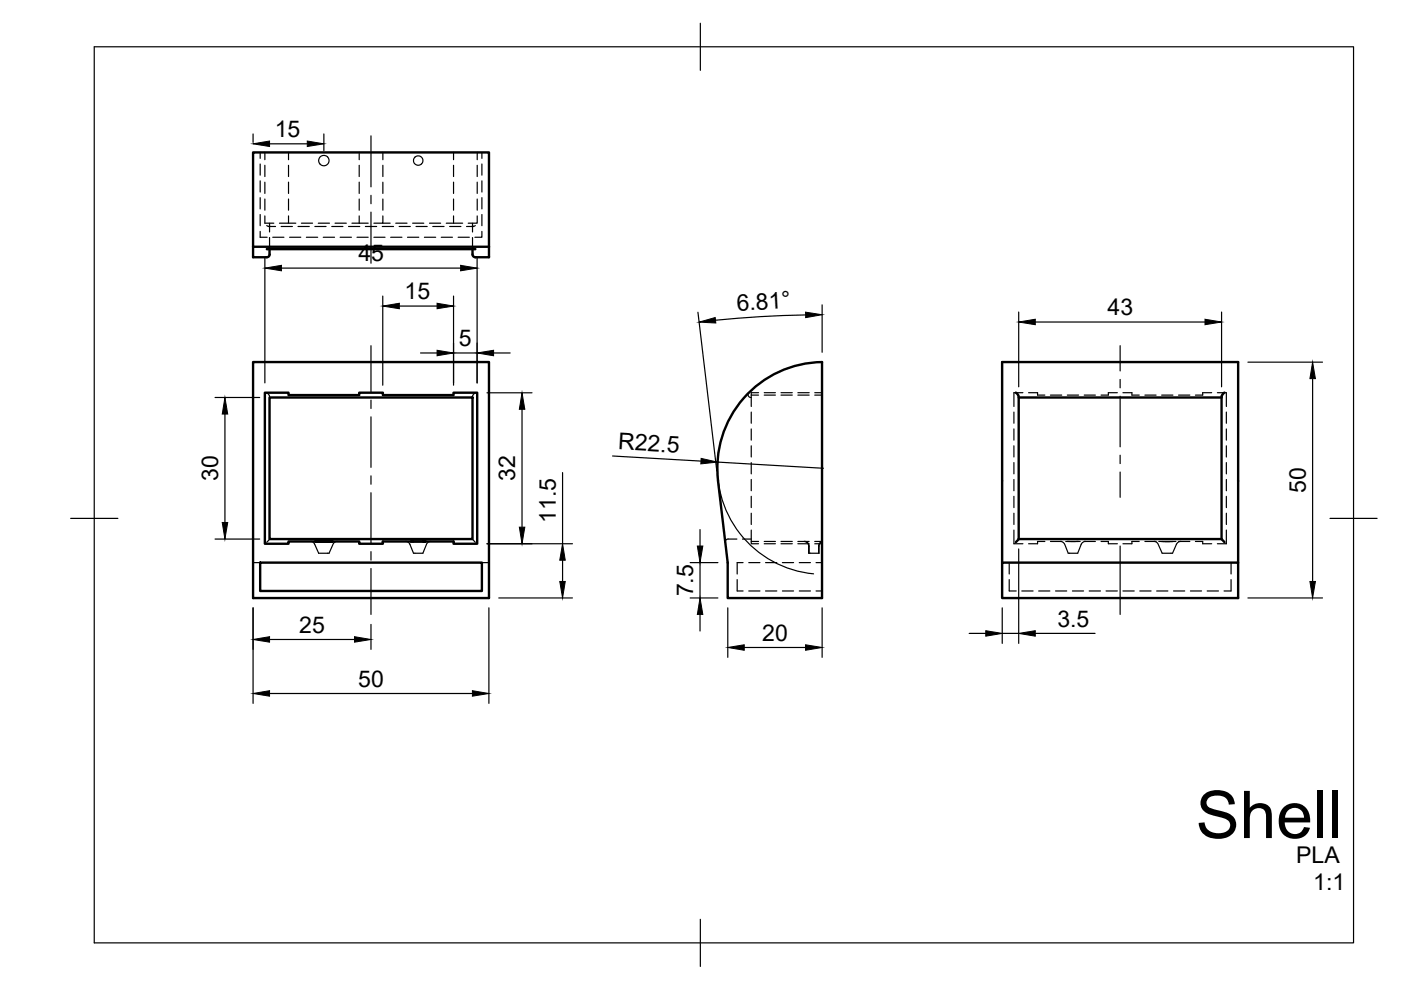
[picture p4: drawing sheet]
<svg xmlns="http://www.w3.org/2000/svg" width="297mm" height="210mm" viewBox="0 0 297 210" stroke-linecap="round" stroke-linejoin="round" font-family="sans-serif">
<defs><g id="words">
<text font-size="14" x="253.5" y="177.7">Shell</text>
<g font-size="4.9">
<text x="58.3" y="29">15</text>
<text x="76" y="55.4">45</text>
<text x="85.8" y="63.4">15</text>
<text x="156.3" y="65.9" transform="rotate(-3 156.3 65.9)">6.81°</text>
<text x="234.8" y="66.8">43</text>
<text x="97.3" y="73.4">5</text>
<text x="131" y="95.3" transform="rotate(3 131 95.3)">R22.5</text>
<text x="46.2" y="102" transform="rotate(-90 46.2 102)">30</text>
<text x="109.2" y="102" transform="rotate(-90 109.2 102)">32</text>
<text x="276.8" y="104.5" transform="rotate(-90 276.8 104.5)">50</text>
<text x="117.8" y="110.9" transform="rotate(-90 117.8 110.9)">11.5</text>
<text x="147" y="126.4" transform="rotate(-90 147 126.4)">7.5</text>
<text x="63.5" y="134.1">25</text>
<text x="161.6" y="135.8">20</text>
<text x="224.2" y="132.8">3.5</text>
<text x="75.9" y="145.6">50</text>
<text x="274.8" y="183.1">PLA</text>
<text x="278.4" y="188.7">1:1</text>
</g>
</g></defs>
<!-- layer: Visible -->
<g fill="none" stroke="#000" stroke-width=".51">
<path d="M53.7 52.3v-20h50v20M53.7 52.3v2.2h2.9a.6 .6 0 0 0 .6-.6M53.7 52.3h50M56.6 52.8h.1M56.6 52.8h44.1M57.1 52.8v1.1M100.8 52.8h-.1M103.7 52.3v2.2h-2.9a.64 .64 0 0 1-.6-.7v-1M53.7 76.8h50v50h-50zM57.1 84.3h43.1v30h-43.1zM158.6 83.4a22.5 22.5 0 0 1 15.7-6.6v50h-20v-7.5l-2.1-17.4a22.5 22.5 0 0 1 6.4-18.5zM215.4 83.2l.6 .9v30.2"/>
<path d="M216 84.3h43M259.6 83.2l-.6 .9v30.2h-43M55.2 119.3h47v6h-47zM66.8 114.8h3.7zM66.8 114.8h-5.6v.5h-5v-32h5v.5h15v-.5h5v.5h15v-.5h5v32h-5v-.5h-6M70.5 114.8h5.7v.5h5v-.5h5.9M87.1 114.8h3.1zM212.5 119.3h50v7.5h-50zM212.5 119.3v-42.5h50v42.5M216 114.3l-.6 .6M259 114.3l.6 .6"/>
</g>
<!-- layer: Hidden -->
<g fill="none" stroke="#000" stroke-width=".25">
<path d="M55.2 32.3v1.3M55.2 34.8v2.3M55.2 38.3v2.4M56.2 32.3v1.6M56.2 35v2.4M56.2 38.6v2.4M61.2 32.3v1.6M61.2 35v2.4M61.2 38.6v2.4M76.2 32.3v1.6M76.2 35v2.4M76.2 38.6v2.4"/>
<path d="M81.2 32.3v1.6M81.2 35v2.4M81.2 38.6v2.4M96.2 32.3v1.6M96.2 35v2.4M96.2 38.6v2.4M101.2 32.3v1.6M101.2 35v2.4M101.2 38.6v2.4M102.2 32.3v1.3M102.2 34.8v2.3M102.2 38.3v2.4"/>
<path d="M55.2 49.1v1.2h1.4M55.2 41.9v2.4M55.2 45.5v2.4M56.2 45.8v1.5h1.9M56.2 42.2v2.4M56.6 47.8l.4 .2 .1-.2M57 48h1.4M57.1 50.4v1.9a.51 .51 0 0 1-.5 .5M57.1 47.3v1.9M57.1 52.3v.5M57.8 50.3h2.4M59.6 48h2.4"/>
<path d="M61.2 45.8v1.5h-2M61.2 47.3h1.5M61.2 42.2v2.4M61.4 50.3h2.4M63.2 48h2.4M63.9 47.3h2.4M65 50.3h2.4M66.8 48h2.3M67.5 47.3h2.3M68.5 50.3h2.4M70.3 48h2.4M71 47.3h2.4"/>
<path d="M72.1 50.3h2.4M73.9 48h2.4M74.6 47.3h3.5M75.7 50.3h2.4M76.2 42.2v2.4M76.2 45.8v1.5M77.5 48h2.4M79.3 50.3h2.3M81 48h2.4M81.2 45.8v1.5h-1.9M81.2 47.3h1.5M81.2 42.2v2.4"/>
<path d="M82.8 50.3h2.4M83.9 47.3h2.4M84.6 48h2.4M86.4 50.3h2.4M87.5 47.3h2.4M88.2 48h2.4M90 50.3h2.4M91.1 47.3h2.3M91.8 48h2.3M93.6 50.3h2.3M94.6 47.3h3.5M95.3 48h2.4"/>
<path d="M96.2 42.2v2.4M96.2 45.8v1.5M97.1 50.3h2.4M98.9 48h1.5M100.2 52.8v-.5a.51 .51 0 0 0 .5 .5M100.2 47.8l.1 .2 .5-.2M100.2 47.3v1.9M100.2 50.4v1.9M101.2 45.8v1.5h-1.9M101.2 42.2v2.4M102.2 49.1v1.2h-1.5M102.2 41.9v2.4"/>
<path d="M102.2 45.5v2.4M56.6 83.2l.5 .7v.4M100.8 83.2l-.6 .7v.4M158.8 83.2l-.2 .6a.62 .62 0 0 0 .7 .5M159.3 83.8h1.5M159.3 87.4v2.3M159.3 90.9v2.4M159.3 94.5v2.4M159.3 98.1v2.4M160.8 83.3h-1.5v2.9M162 83.8h2.4M162 83.3h2.4"/>
<path d="M165.6 83.8h2.4M165.6 83.3h2.4M169.2 83.8h2.4M169.2 83.3h2.4M172.7 83.8h1.6M172.7 83.3h1.6M215 87.4v2.3M215 90.9v2.4M215 94.5v2.4M215 98.1v2.4M216.9 83.3h-1.9v2.9M218.1 83.3h1.9v.5h1.5"/>
<path d="M222.7 83.8h2.4M226.3 83.8h2.4M229.9 83.8h2.3M236.9 83.3h-1.9v.5h-1.6M238.1 83.3h1.9v.5h1.5M242.7 83.8h2.4M246.3 83.8h2.4M249.9 83.8h2.4M256.9 83.3h-1.9v.5h-1.6M258.1 83.3h1.9v2.9M260 87.4v2.3M260 90.9v2.4"/>
<path d="M260 94.5v2.4M260 98.1v2.4M53.7 119.3h1.5M57.1 114.3l-.5 .7M65.8 114.8l.6 .1 .2 .3 1 2.1h2.2l.9-2.1 .3-.3 .5-.1M86 114.8l.5 .1 .3 .4 .9 2h2l.8-2 .3-.4 .6-.1M100.2 114.3l.6 .7M102.2 119.3h1.5M156.2 114.3h-2l-.3 .3-.1 .4M157.4 114.3h1.9M157.5 119.3h-1.2v2.4M158.7 119.3h2.4"/>
<path d="M159.3 112.4v2.9h1.5M159.3 101.7v2.3M159.3 105.2v2.4M159.3 108.8v2.4M159.3 114.8h1.5M162 115.3h2.4M162 114.8h2.4M162.3 119.3h2.4M165.6 115.3h2.4M165.6 114.8h2.4M165.9 119.3h2.4M169.2 115.3h2.4"/>
<path d="M169.2 114.8h2.4M169.5 119.3h2.3M170.5 114.8a.94 .94 0 0 1 .9 1v1.5h2.3v-1.8l.6-.6M170.6 114.8a.98 .98 0 0 1 1 1v1.5M172.7 114.8h1.6l-.5 .3-.2 .5v1.7M172.7 115.3h1.6M173 119.3h1.3M214 119.3v2.4M215 112.4v2.9h1.9M215 101.7v2.3M215 105.2v2.4M215 108.8v2.4"/>
<path d="M221.5 114.8h-1.5v.5h-1.9M222.7 114.8h2.4M224.8 114.8l.5 .1 .4 .4 .8 2h2l.9-2.2 .8-.3M226 114.8h3M226.3 114.8h2.4M229.9 114.8h2.3M233.4 114.8h1.6v.5h1.9M241.5 114.8h-1.5v.5h-1.9M242.7 114.8h2.4M244.6 114.8l.6 .1 .3 .3 .9 2.1h2.2l.9-2.1 .3-.3 .6-.1M245.7 114.8h3.6M246.3 114.8h2.4"/>
<path d="M249.9 114.8h2.4M253.4 114.8h1.6v.5h1.9M260 112.4v2.9h-1.9M260 101.7v2.3M260 105.2v2.4M260 108.8v2.4M261 119.3v2.4M156.3 122.9v2.4h1.2M158.7 125.3h2.4M162.3 125.3h2.4M165.9 125.3h2.4M169.5 125.3h2.3"/>
<path d="M173 125.3h1.3M214 122.9v2.4h1.5M216.6 125.3h2.4M220.2 125.3h2.4M223.8 125.3h2.4M227.4 125.3h2.3M230.9 125.3h2.4M234.5 125.3h2.4M238.1 125.3h2.4M241.7 125.3h2.4M245.2 125.3h2.4M248.8 125.3h2.4"/>
<path d="M252.4 125.3h2.4M255.9 125.3h2.4M261 122.9v2.4h-1.5"/>
<circle cx="68.7" cy="34" r="1.1"/>
<circle cx="88.7" cy="34" r="1"/>
</g>
<!-- layer: FD_Dimensions -->
<g fill="none" stroke="#000" stroke-width=".25">
<path d="M53.7 28.4v1.8M57.1 30.5h8.1M68.7 28.4v3.5M56.2 54.7v26.5M59.7 56.8h38M101.2 54.7v26.5M81.2 62.8v18.9M84.7 64.9h8M89.2 74.8h3.5M96.2 62.8v18.9M96.2 74.8h5M104.6 74.8h3.6"/>
<path d="M148 66.2l4 33.7M170.8 66.8a227.9 227.9 0 0 0-19.1 1.1M174.3 64.6v10.1M216 66.2v15.8M219.5 68.3h36M259 66.2v15.8M264.6 76.8h15.8M45.6 84.3h9.5M47.7 87.8v23M103.3 83.3h9.5M110.7 86.8v25M129.9 96.7l18.7 1.1"/>
<path d="M152.1 98l22.5 1.3M152.4 95.9a22.5 22.5 0 0 0 20.1 25.8M278.3 80.3v43M45.6 114.3h9.5M103.3 115.3h18.1M119.3 100.2v15.1M119.3 118.8v4.5M146.3 119.3h5.9M148.4 112.3v3.5M148.4 119.3v7.5M216 116.4v20M53.7 128.9v20.2"/>
<path d="M57.1 135.6h18.1M78.7 132.4v5.3M103.7 128.9v20.2M105.7 126.8h15.7M146.3 126.8h5.9M148.4 130.3v3.5M154.3 128.9v10.5M157.8 137.3h13M174.3 128.9v10.5M205.5 134.3h3.5M212.5 128.9v7.5M212.5 134.3h3.5"/>
<path d="M219.5 134.3h12.7M264.6 126.8h15.8M57.1 147h43.1"/>
</g>
<g fill="#000" stroke="#000" stroke-width=".21">
<path d="M53.7 30.5l3.4-.6v1.2zM65.2 29.9l3.5 .6-3.5 .6zM56.2 56.8l3.5-.5v1.1zM97.7 56.3l3.5 .5-3.5 .6zM81.2 64.9l3.5-.6v1.2zM92.7 64.3l3.5 .6-3.5 .6zM92.7 74.3l3.5 .5-3.5 .6zM101.2 74.8l3.4-.5v1.1zM148.2 68.3l3.4-1 .2 1.2zM170.8 66.2l3.5 .5-3.5 .6zM216 68.3l3.5-.6v1.1zM255.5 67.7l3.5 .6-3.5 .5z"/>
<path d="M47.7 84.3l.6 3.5h-1.2zM110.7 83.3l.6 3.5h-1.2zM148.7 97.2l3.4 .8-3.5 .4zM278.3 76.8l.6 3.5h-1.2zM47.1 110.8h1.2l-.6 3.5zM110.1 111.8h1.2l-.6 3.5zM119.3 115.3l.5 3.5h-1.1zM147.8 115.8h1.2l-.6 3.5zM53.7 135.6l3.4-.6v1.2zM75.2 135l3.5 .6-3.5 .6zM118.7 123.3h1.1l-.5 3.5zM148.4 126.8l.6 3.5h-1.2z"/>
<path d="M154.3 137.3l3.5-.6v1.2zM170.8 136.7l3.5 .6-3.5 .6zM209 133.7l3.5 .6-3.5 .6zM216 134.3l3.5-.6v1.2zM277.7 123.3h1.2l-.6 3.5zM53.7 147l3.4-.6v1.2zM100.2 146.4l3.5 .6-3.5 .6z"/>
</g>
<!-- layer: BORDER -->
<path d="M20 9.9h267v190h-267zM148.5 4.9v10M15 109.9h10M282 109.9h10M148.5 194.9v10" fill="none" stroke="#000" stroke-width=".25"/>
<!-- layer: Smart Centers -->
<g fill="none" stroke="#000" stroke-width=".25">
<path d="M78.7 28.8v10.8M78.7 41.4v1.8M78.7 45v10.8M78.7 73.3v9.7M237.5 73.3v5.3M78.7 84.8v1.8M78.7 88.4v10.7M237.5 80.4v1.8M237.5 84v10.7M237.5 96.5v1.8M78.7 100.9v1.8M78.7 104.5v10.7"/>
<path d="M78.7 117v1.8M237.5 100.1v5.3M237.5 115.8v14.5M78.7 120.5v9.8"/>
</g>
<use href="#words"/>
</svg>
